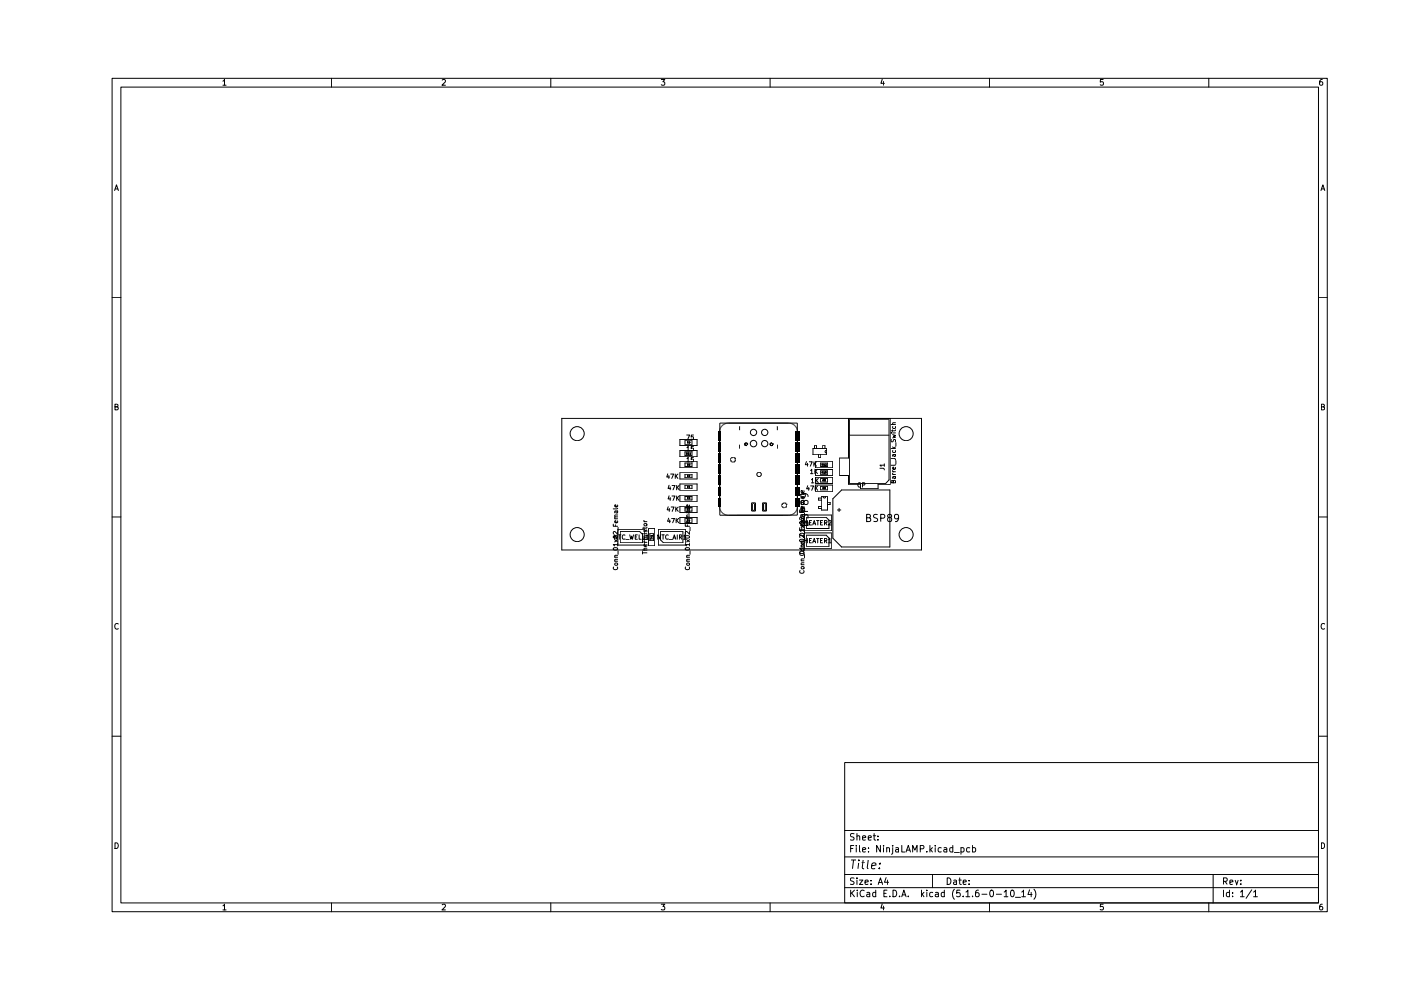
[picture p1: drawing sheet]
<svg xmlns="http://www.w3.org/2000/svg" width="297mm" height="210mm" viewBox="0 0 297 210" stroke-linecap="round" stroke-linejoin="round" font-family="sans-serif">
<g fill="none" stroke="#000" stroke-width=".21">
<path d="M23.8 16.6h257.6v176.7h-257.6zM25.6 18.5h253.9v172.9h-253.9zM47.3 17.2l.3-.3v1.2M47.3 18.1h.6M70.3 16.6v1.9M93.8 17l.4-.1 .2 .3-.7 .9h.7M116.8 16.6v1.9M140.2 16.9h.7l-.4 .4 .4 .1v.6h-.7M163.3 16.6v1.9M187 16.8l-.2 .9h.7M187.3 17.3v.8M209.8 16.6v1.9"/>
<path d="M233.9 16.9h-.6v.5h.5l.2 .5-.3 .2-.4-.1M256.3 16.6v1.9M280.3 16.9h-.3l-.2 .5v.6h.5v-.6l-.3-.1-.2 .3M24.3 40.4l.4-1.2 .4 1.2M24.4 40.1h.6M280.1 40.4l.4-1.2 .4 1.2M280.2 40.1h.6M23.8 63.1h1.8M279.5 63.1h1.9M24.4 86.3l.6-.1v-.4l-.6-.1v1.2h.4l.3-.4-.3-.2M119.1 88.7h76.3v27.9h-76.3zM144.2 97.9h3.6v1.3h-3.6z"/>
<path d="M144.2 93.2h3.6v1.3h-3.6zM144.2 95.5h3.6v1.3h-3.6zM145.2 93.5h1.5v.7h-1.5zM145.2 95.8h1.5v.8h-1.5zM145.2 98.2h1.5v.7h-1.5zM145.5 96.2l.2-.2h-.2v.4M145.6 92.2h.6l-.4 1M145.6 96.2l.2 .2M145.6 97.3l.3-.3v.9M145.6 94.9l.3-.3v1M145.6 95.6h.6M145.7 98.5l.2-.1h-.2v.3"/>
<path d="M145.7 93.8l.2-.1-.2-.1v.4M145.8 98.5l.1 .2M145.8 93.8l.1 .2M145.9 96.1l.1-.1v.4M145.9 96.4h.2M146.1 98.5v-.1h.2l-.2 .3h.2l-.1-.2M146.2 96.1l.1-.1v.4M146.2 96.4h.2M146.3 93.8h-.2v-.1h.2l-.2 .3M147 97h-.4l-.1 .4h.5v.4h-.5M147 92.2h-.4l-.1 .5 .5-.1v.5h-.5M147 94.6h-.4l-.1 .5 .5-.1v.5h-.5"/>
<path d="M152.4 91.5v1.8M152.4 93.8v1.9M152.4 96.2v1.8M152.4 98.5v1.9M152.5 91.5v1.8M152.5 93.8v1.9M152.5 96.2v1.8M152.5 98.5v1.9M152.6 91.3v16.3M152.6 89.7h16.4v19.5h-16.4zM152.6 91.5v1.8M152.6 93.8v1.9"/>
<path d="M152.6 96.2v1.8M152.6 98.5v1.9M152.7 90.9h.1M152.7 91.5v1.8M152.7 93.8v1.9M152.7 96.2v1.8M152.7 98.5v1.9M152.9 90.6l-.3 .6M153.1 90.3l-.3 .3M153.2 90.2h-.1M153.6 89.9h.1M153.9 89.8l-.9 .5"/>
<path d="M154.2 89.7h-.1M154.4 89.7l-.6 .1M154.9 97.5h.1M154.9 97.6l.1 .2M154.9 97.3h.1M154.9 97.3v.4M154.9 97.7h.1M154.9 97.2v.1M155 97.1h.1M155 97.8h.1M155 97.1v.1M155.1 97.9h.1"/>
<path d="M155.1 97h.1M155.1 97v.1M155.2 97h.4M155.2 97l-.3 .3M155.6 97h.1M155.6 97.9v.1M155.6 97.9h.1M155.7 97l.1 .2M155.7 97.1h.1M155.7 97.9h-.1M155.7 97.8v.1M155.8 97.8h.1"/>
<path d="M155.8 97.1h.1M155.8 97.2v.5M155.8 97.7h.1M155.8 97.2l.1 .1M155.9 97.3h.1M155.9 97.7l-.4 .3-.5-.2M155.9 97.4h.1M155.9 97.5v.1M156.8 90.4v.8M156.8 94.3v.8M157.8 94.2h.1M157.9 94.1h.1"/>
<path d="M157.9 94.3h.1M157.9 94.1v.2M157.9 94.1h-.1M157.9 94.3v.1M157.9 94v.1M157.9 94.3l.1 .1M157.9 94h.1M157.9 94.4h.1M158 94l-.1 .1M158 94.4v.1M158 94.4h.1M158 94.4h.3"/>
<path d="M158.1 94.5h.1M158.1 93.9h.1M158.2 93.9h.1M158.2 94.5h.1M158.2 93.9l.1 .1M158.2 94.4h.1M158.2 93.9l-.2 .1M158.2 94.4v.1M158.3 94h.1M158.3 94.4h.1M158.4 94v.2M158.4 94v.1"/>
<path d="M158.4 94.4h-.1M158.4 94.3h.1M158.4 94.1h.1M158.4 94.2h.1M158.4 94.2v.2M163.2 94.2h.1M163.2 94.3l.2 .2M163.2 94.1h.1M163.2 94.3h.1M163.3 94.3h.1M163.3 94l-.1 .1M163.3 94h.1"/>
<path d="M163.4 94h.1M163.4 94l-.2 .3M163.4 94.4h.1M163.4 94.4h.2M163.4 94.5h.1M163.4 93.9h.1M163.5 93.9h.1M163.5 94.5h.1M163.6 93.9h.1M163.6 94.5h.1M163.6 94.4h.1M163.6 93.9l-.2 .1"/>
<path d="M163.6 93.9l.2 .2M163.7 94.4h.1M163.7 94h.1M163.7 94.3h.1M163.7 94.4l-.1 .1M163.7 94l.1 .1M163.8 94.1h.1M163.8 94.2h.1M163.8 94.1l-.1 .3M164.8 90.4v.8M164.8 94.3v.8M167.3 89.7l.5 .1"/>
<path d="M167.5 89.7h.1M167.7 89.8l.9 .5 .4 .9M168.3 90v.1M168.3 90.1h.1M168.6 91.5v1.8M168.6 93.8v1.9M168.6 96.2v1.8M168.6 98.6v1.8M168.7 90.4h.1M168.7 91.5v1.8M168.7 93.8v1.9M168.7 96.2v1.8"/>
<path d="M168.7 98.6v1.8M168.8 91.5v1.8M168.8 93.8v1.9M168.8 96.2v1.8M168.8 98.6v1.8M168.9 91.5v1.8M168.9 93.8v1.9M168.9 96.2v1.8M168.9 98.6v1.8M169 91.5v1.8M169 93.8v1.9M169 96.2v1.8"/>
<path d="M169 98.6v1.8M169 91v.1M169 91.2v16.6M169.1 91.4h.1M169.1 91.5v1.8M169.1 93.8v1.9M169.1 96.2v1.8M169.1 98.6v1.8M169.2 91.5v1.8M169.2 93.8v1.9M169.2 96.2v1.8M169.2 98.6v1.8"/>
<path d="M169.3 91.5v1.8M169.3 93.8v1.9M169.3 96.2v1.8M169.3 98.6v1.8M169.4 91.5v1.8M169.4 93.8v1.9M169.4 96.2v1.8M169.4 98.6v1.8M171 97.9l-.3 .6h.6M171.2 98.2v.6M171.6 97.9h.6l-.4 .9M171.8 99.7l.3-.2v.9"/>
<path d="M172.4 95.1h2.8v1.3h-2.8zM172.6 97.9v.9M172.7 95.1v-.6h.4v.6M172.7 98.3l.4 .5M172.8 99.5v.9M172.9 99.9l.4 .5M172.9 97.9h3.6v1.3h-3.6zM172.9 99.5h3.7v1.3h-3.7zM173.1 97.9l-.5 .5M173.3 99.5l-.5 .5M173.6 96.4v.6h.4v-.6M174 99.8h1.5v.8h-1.5z"/>
<path d="M174 98.2h1.5v.7h-1.5zM174.3 98.5l.2-.1h-.2v.3M174.4 98.5l.1 .2M174.4 95.1v-.6h.5v.6M174.6 98.5l.1-.1v.3M174.6 98.7h.3M175 98.4l.2 .1-.2 .2h.2M175.2 95.5l-.3 .2 .3 .3M179.9 88.7v8.4h-1.9v3.7h1.9v1.9h2.5v.9h3.8v-.9h2.5v-14M180.1 89h8.4v12.7l-.7 .8h-7.7zM180.1 92.3h8.4M186.6 99.3h.8l.1 .3"/>
<path d="M187.5 98.6h-.9l.2 .3M187.5 98.4v.5M188.9 97.2h.8l.2 .3M188.9 91.8h.1M188.9 95.1h1M188.9 90h1M189 93.2v.5h.3l.2-.5h.2l.2 .1-.1 .4M189.2 99.8l.2 .2M189.2 92.1l.7 .2-.5 .2 .5 .2-.7 .1M189.2 94.8l.4 .3M189.2 91.8h.7M189.2 91.1v.4"/>
<path d="M189.3 95.5l-.1 .3 .2 .2 .4-.1v-.4M189.3 90.4l-.1 .3 .2 .2 .4-.1v-.4M189.5 96.4l.1 .4 .3-.1-.1-.3M189.8 99.1l-.1 .4h-.4v-.4l.2-.1v.5M189.9 98.5l-.2 .1h-.8M189.9 96.4h-.6v.3M189.9 91.1l-.2 .2h-.8M189.9 89.6l-.6 .1v.3M189.9 94.8l-.4 .2M189.9 93.9v.7M189.9 97.7v.7M280.2 86.3l.5-.1v-.4l-.5-.1v1.2h.4l.2-.4-.2-.2"/>
<path d="M23.8 109.6h1.8M130 111.1v.5h1M130.1 116.2a.46 .46 0 0 1 .5-.2 .46 .46 0 0 1 .3 .5 .45 .45 0 0 1-.5 .2 .45 .45 0 0 1-.3-.5zM130.1 113.7a.46 .46 0 0 1 .5-.2 .46 .46 0 0 1 .3 .5 .46 .46 0 0 1-.5 .2 .46 .46 0 0 1-.3-.5zM130.3 119h.7M130.3 118.1h.7M130.3 114.4l.7 .5M130.3 110h.7M130.4 119.4h.5v.4h-.5zM130.5 111.3v.3M130.6 108.3l.1 .5 .3-.1-.1-.4M130.8 113.4v.9l-.5-.9v.9"/>
<path d="M130.9 110.4l-.1 .4h-.3l-.2-.3 .3-.1v.4M130.9 107.1l-.1 .4h-.3l-.2-.3 .3-.2v.5M131 118.6h-.6v.4M131 117.7l-.6 .1v.3M131 115.5h-1l.3 .2M131 112.7v.6l-.7-.6-.3 .2 .1 .3M131 109.6h-.6v.4M131 109.2h-.6l-.1 .3 .2 .1M131 108.3l-.6 .1v.3M131 107.8l-1 .1M131 115.2v.5M131 114.4l-.7 .5"/>
<path d="M131 111.8v3.8h5.7v-3.4h-5.7M131 116.8v.7M131.1 113.4h.6M131.4 113.4v.9M131.5 112.7h4.1l.6 .6v1.8h-4.7zM132.5 113.5a.41 .41 0 0 0-.6 .4 .41 .41 0 0 0 .6 .3M132.7 114.4h.7M133.5 113.4l.2 .9 .2-.6 .2 .6 .2-.9M134.7 113.8h.3M135.1 113.4h-.4v.9h.4M135.5 113.4v.9h.4M136.2 113.2h.1"/>
<path d="M136.2 116.9v.6M136.2 117.2h1M136.2 116.6h1M136.3 113.4v.9h.4M136.5 114.7l.2 .3M136.5 110.3l.2 .3M136.5 114.4h.7M136.5 115h.7M136.5 113.2h.7M136.5 111.7v.4M136.5 110.6h.7M136.6 112.4l-.1 .2 .2 .2 .2-.4h.2v.4"/>
<path d="M136.6 111.1h.5v.3l-.5 .1zM137 113.7l.2-.3v.9M137 114.3h.5M137.1 115.4l-.1 .4h-.4l-.1-.3 .3-.1v.4M137.2 116.2l-.6 .1v.3M137.2 114l-.6 .1v.3M137.2 113.6l-.6 .1-.1 .2 .2 .1M137.2 111.7l-.2 .3h-.8M137.5 112.1h1.3v3.6h-1.3zM137.8 113.2h.7v1.4h-.7zM138 114.1h.3M138 114.2v.2"/>
<path d="M138 114.3h.3M138 113.8h.3M138.2 113.8v.3M138.3 113.6h-.3l.1 .1M138.3 113.5v.2M139.6 112.2h5.7v3.4h-5.7zM140 113.4v.9l-.5-.9v.9M140.1 112.7h4.7v2.4h-4.1l-.6-.6zM140.3 113.4h.5M140.6 113.4v.9M141.6 100.5l-.2 .6h.5M141.7 107.5l-.2 .6h.5"/>
<path d="M141.7 113.5a.41 .41 0 0 0-.6 .4 .41 .41 0 0 0 .6 .3M141.8 109.9l-.3 .6h.6M141.8 100.8v.6M141.9 102.9l-.3 .7h.6M141.9 105.1l-.3 .7h.6M141.9 114.4h.7M141.9 107.8v.6M142 110.2v.6M142.1 103.2v.7M142.1 105.5v.6M142.2 100.5h.6l-.4 .9M142.3 107.5h.6l-.4 .9"/>
<path d="M142.4 109.9h.6l-.4 .9M142.5 102.9h.6l-.4 1M142.5 105.2h.6l-.4 .9M142.7 114.3l.3-.9 .3 .9M142.7 114.1h.5M143.2 100.5v.9M143.3 107.5v.9M143.3 100.9l.4 .5M143.4 109.9v.9M143.4 107.9l.4 .5M143.5 102.9v1M143.5 105.2v.9"/>
<path d="M143.5 110.3l.4 .5M143.6 113.4v.9M143.6 103.3l.4 .6M143.6 105.6l.4 .5M143.7 100.5l-.5 .5M143.8 107.5l-.5 .5M143.9 109.9l-.5 .5M144 102.9l-.5 .6M144 105.2l-.5 .5M144 113.9l.5-.1v-.3l-.5-.1v.9M144.2 109.7h3.6v1.3h-3.6zM144.2 100.2h3.6v1.4h-3.6z"/>
<path d="M144.2 102.6h3.6v1.3h-3.6zM144.2 105h3.6v1.3h-3.6zM144.2 107.3h3.6v1.3h-3.6zM144.2 113.9l.4 .4M144.9 113.7l.3-.3v.9M144.9 114.3h.6M145.2 110h1.5v.7h-1.5zM145.2 107.6h1.5v.8h-1.5zM145.2 100.5h1.5v.8h-1.5zM145.2 102.9h1.5v.7h-1.5zM145.2 105.3h1.5v.7h-1.5zM145.3 111.1v.5h.9"/>
<path d="M145.3 116.2a.46 .46 0 0 1 .5-.2 .46 .46 0 0 1 .4 .5 .53 .53 0 0 1-.9-.2zM145.4 113.7a.46 .46 0 0 1 .5-.2 .46 .46 0 0 1 .3 .5 .56 .56 0 0 1-.9-.2zM145.6 119h.6M145.6 118.1h.6M145.6 114.4l.6 .5M145.7 119.4h.4l.1 .4h-.6zM145.7 108h.2v-.2h-.2v.4M145.7 103.3l.2-.2h-.2v.4M145.7 100.9l.2-.2h-.2v.4M145.7 105.6l.2-.1-.2-.1v.4M145.7 110.4l.2-.2h-.2v.3M145.7 111.3v.3"/>
<path d="M145.8 108l.1 .2M145.8 103.3l.1 .2M145.8 100.9l.1 .2M145.8 105.6l.1 .2M145.8 110.4l.1 .1M145.8 108.3l.2 .5 .2-.1v-.4M146 107.8h.3l-.2 .4M146 105.4h.3l-.1 .2 .1 .2h-.3M146.1 103.2l.1-.1v.4M146.1 100.7l.2 .1-.3 .3h.3M146.1 103.5h.2M146.2 110.1l-.1 .3h.2"/>
<path d="M146.2 110.4l-.1 .4h-.5v-.4h.2l.1 .4M146.2 107.1l-.1 .4-.5-.1v-.3l.2-.1 .1 .5M146.2 118.6h-.6l.1 .4M146.2 117.7l-.6 .1 .1 .3M146.2 115.5h-.9l.2 .2M146.2 112.7v.6l-.7-.6-.2 .2 .1 .3M146.2 109.6h-.6l.1 .4M146.2 109.2h-.6v.3l.1 .1M146.2 108.3l-.6 .1v.3M146.2 107.8l-.9 .1M146.2 115.2v.5M146.2 114.4l-.6 .5"/>
<path d="M146.2 110.3v.2M146.3 111.8v.7M146.3 116.8v.7M152.4 100.9v1.9M152.4 103.3v1.8M152.4 105.6v1.9M152.5 100.9v1.9M152.5 103.3v1.8M152.5 105.6v1.9M152.6 107.7a1.97 1.97 0 0 0 1.4 1.5h.1M152.6 100.9v1.9M152.6 103.3v1.8"/>
<path d="M152.6 105.6v1.9M152.7 100.9v1.9M152.7 103.3v1.8M152.7 105.6v1.9M153 108.5v.1M153.2 108.8h.1M153.3 108.9h.1M153.4 108.9h.1M153.6 109v.1M153.7 109.1h.1M154.2 109.2h.1M159.3 106.6h.9v1.8h-.9z"/>
<path d="M159.5 106.8h.5v1.4h-.5zM161.7 106.6h.8v1.8h-.8zM161.9 106.8h.5v1.4h-.5zM165.7 107.3l.1 .1M165.8 107h-.1M165.8 106.9h.1M165.8 107.4h.1M165.8 107.4l.2 .2M165.8 106.8h.1M165.8 106.8v.1M165.8 107.4v.1M165.9 107.5h.1"/>
<path d="M165.9 106.7v.1M165.9 106.7h.1M165.9 107.5l.1 .1M166 107.6h.1M166 106.7h.1M166.1 107.6l.1 .1M166.1 106.6v.1M166.4 107.6l-.1 .1M166.4 106.6l.1 .1M166.4 106.7h-.3l-.3 .3v.3M166.5 106.7h.1M166.5 107.6h-.4"/>
<path d="M166.5 106.7l.2 .2M166.5 107.6h-.1M166.6 106.7h.1M166.6 107.5l-.1 .1M166.6 106.7v.1M166.6 107.5h.1M166.6 106.8h.1M166.7 106.8v.1M166.7 107.4h.1M166.7 107.4l-.2 .2M166.7 106.9l.1 .1M166.7 106.9h.1"/>
<path d="M166.7 107v.3M166.8 107.3l-.1 .1M167.4 109.2h.1M167.7 109.2h.1M167.9 109.1l-.4 .1M167.9 109.1h.1M168.6 108.6h.1M168.6 100.9v1.9M168.6 103.3v1.8M168.6 105.6v1.9M168.7 100.9v1.9M168.7 103.3v1.8"/>
<path d="M168.7 105.6v1.9M168.8 108.4l-.1 .1M168.8 100.9v1.9M168.8 103.3v1.8M168.8 105.6v1.9M168.9 100.9v1.9M168.9 103.3v1.8M168.9 105.6v1.9M168.9 108.1h.1M169 100.9v1.9M169 103.3v1.8M169 105.6v1.9"/>
<path d="M169 107.9h.1M169 107.8l-.5 .9-.6 .4M169.1 100.9v1.9M169.1 103.3v1.8M169.1 105.6v1.9M169.2 100.9v1.9M169.2 103.3v1.8M169.2 105.6v1.9M169.3 100.9v1.9M169.3 103.3v1.8M169.3 105.6v1.9M169.4 100.9v1.9"/>
<path d="M169.4 103.3v1.8M169.4 105.6v1.9M169.5 111.9v.4h1M169.5 108.1v.5l1-.1-.2 .2h-.8M169.6 116.9a.45 .45 0 0 1 .5-.1 .45 .45 0 0 1 .3 .5 .46 .46 0 0 1-.5 .2 .46 .46 0 0 1-.3-.5zM169.6 114.4a.45 .45 0 0 1 .5-.1 .45 .45 0 0 1 .3 .4 .46 .46 0 0 1-.5 .2 .46 .46 0 0 1-.3-.4zM169.6 117.2a.41 .41 0 0 0 .4 .6 .41 .41 0 0 0 .4-.6M169.6 113.1a.49 .49 0 0 1 .9 .3 .46 .46 0 0 1-.5 .2 .46 .46 0 0 1-.4-.4zM169.6 110.6a.49 .49 0 0 1 .9 .3 .53 .53 0 0 1-1-.1zM169.9 109.1l-.1 .6 .3 .3 .4-.2 .2-.7h.5l.1 .3v.6M169.9 119.7h.6M169.9 118.9h.6"/>
<path d="M169.9 115.2l.6 .5M169.9 110.8h.6M169.9 115.9h.6M169.9 115.1h.6M169.9 111.4l.6 .5M169.9 107h.6M169.9 116.4h.5v.3l-.5 .1zM170 108.2v.4M170 112v.3M170.1 109.1l.2 .4 .2-.1-.1-.3M170.1 105.3l.2 .5 .2-.2-.1-.3M170.4 111.2l-.1 .4-.4-.1v-.3l.2-.1 .1 .5"/>
<path d="M170.4 107.8l-.1 .4h-.4v-.4h.2l.1 .4M170.4 107.4l-.1 .4-.4-.1v-.3l.2-.1 .1 .5M170.4 104l-.1 .4h-.4v-.4h.2l.1 .4M170.5 106.4l.2-.3 .5 .1 .1 .2v.4l-.6 .2-.2-.2-.2-.6h-.4l-.1 .5 .1 .2h.4l.2-.2M170.5 104.6l.2 .3v.3l-.2 .3-.6-.1-.1-.2 .1-.4 .2-.2a1.07 1.07 0 0 1 1.2 .3v.5M170.5 119.3l-.6 .1v.3M170.5 118.5h-.6v.4M170.5 116.2h-1l.3 .3M170.5 113.4v.6l-.7-.6-.3 .2 .1 .4M170.5 110.4h-.6v.4M170.5 110h-.6l.1 .4M170.5 109.1h-.6v.4"/>
<path d="M170.5 115.5l-.6 .1v.3M170.5 114.7l-.6 .1v.3M170.5 112.4h-1l.3 .3M170.5 109.7v.5l-.7-.5-.3 .1 .1 .4M170.5 106.6h-.6v.4M170.5 106.2h-.6l.1 .4M170.5 105.3l-.6 .1v.3M170.5 104.7l-.2 .2h-.8M170.5 112.2v.5M170.5 116v.5M170.5 115.2l-.6 .5M170.5 111.4l-.6 .5"/>
<path d="M170.5 110.9l.3-.4 .4 .1 .1 .2v.6h-1.5l.1-.7 .3-.1 .3 .2v.6M170.5 109.2h5.8v3.3h-5.8zM170.5 113h5.7v3.3h-5.7zM170.6 112.6v.7M170.6 117.6v.7M170.6 108.8v.7M170.6 113.8v.7M170.6 108.4l-.1-.7-.2-.2-.4 .2-.1 .7h1.5M170.6 110.4v.9M170.6 114.2v.9M170.6 114.6h.6M170.6 110.8h.6"/>
<path d="M171 109.7h4.2l.6 .6v1.8h-4.8zM171 113.5h4.2l.6 .6v1.7h-4.8zM171.2 110.4v.9M171.2 114.2v.9M171.3 103l-.3 .6h.6M171.5 103.3v.7M171.6 114.6h.3M171.6 110.8h.3M171.8 100.4h.6M171.9 103h.6l-.4 1M172 114.2h-.4v.9h.4M172 101.7l.3-.3v1"/>
<path d="M172 102.4h.6M172.1 110.4h-.5v.9h.5M172.3 115.1l.3-.9 .3 .9M172.3 111.3l.3-.9 .3 .9M172.4 114.8h.4M172.4 111h.5M172.8 103v1M172.9 101.2h3.7v1.3h-3.7zM172.9 102.8h3.7v1.4h-3.7zM173 101.4v1M173 103.4l.4 .6M173.1 101.8l.4 .6"/>
<path d="M173.1 114.2h.5M173.1 110.4h.5M173.4 114.2v.9M173.4 103l-.6 .6M173.4 110.4v.9M173.5 101.4l-.5 .6M173.9 114.6h.4M174 110.8h.3M174 101.5h1.5v.7h-1.5zM174 103.1h1.5v.8h-1.5zM174.1 107.4h-.5v.4h.5M174.1 105.6h-.5v.4h.5"/>
<path d="M174.1 105.3h1.3v2.8h-1.3zM174.3 100.2l.2-.2h-.2v.4M174.4 114.2h-.5v.9h.5M174.4 100.2l.1 .2M174.4 110.4h-.4v.9h.4M174.5 101.8l.2-.1h-.2v.3M174.5 103.5l.2-.2h-.2v.4M174.5 105.3l.3 .3 .3-.3M174.6 101.8l.1 .2M174.6 103.5l.1 .2M174.6 100.1l.1-.1v.4M174.6 100.4h.3"/>
<path d="M174.8 114.6h.4l.1-.4h-.5v.9M174.8 110.9l.5-.1v-.3l-.5-.1v.9M175 103.3l-.2 .3h.2v-.1h-.2M175 101.7h-.2v.1h.2v.2h-.2M175 114.6l.3 .5M175 110.9l.3 .4M175.4 106.5h.6v.5h-.6M175.7 114.4l.3-.2v.9M175.7 110.5l.3-.1 .2 .2-.6 .7h.6M175.7 115.1h.5M176.6 105.7l1.8-1.8h10.3v12.1h-10.3l-1.8-1.9zM177.5 108.1h.8"/>
<path d="M177.9 107.8v.7M182.5 102.4a.41 .41 0 0 0-.6 .4 .41 .41 0 0 0 .6 .4M182.9 102.8h.4v-.4h-.4v.9M183.7 109.8l.7-.1 .1-.2v-.3l-.8-.1v1.5h.6l.2-.2 .1-.3-.3-.3M186.1 109.1h-.6l-.3 .3 .2 .3 .6 .3v.4l-.2 .2-.6-.1M186.7 109.9h.6l.2-.2v-.5l-.2-.1h-.6v1.5M188.5 109.7l-.2-.1v-.4l.2-.1h.4l.1 .5-.7 .2-.1 .2 .1 .4 .2 .2 .4-.1 .2-.2-.1-.4-.2-.2M189.2 100.3l.2 .3M189.2 100.6h.7M189.2 100h.7M189.4 102.1l.1-.3 .4 .2v.4h-1l.1-.5 .3 .1 .1 .4M189.5 101l.1 .5 .3-.1-.1-.4"/>
<path d="M189.9 101h-.5l-.1 .4M190.5 109.7l-.3 .3h-.3l-.3-.3 .2-.6h.4l.2 .1a1.01 1.01 0 0 1-.3 1.4h-.3M279.5 109.6h1.9M25.1 132.3a.53 .53 0 0 0-.8 .5 .53 .53 0 0 0 .8 .5M130.1 120.2a.41 .41 0 0 0 .4 .6 .41 .41 0 0 0 .4-.6M145.4 120.2a.41 .41 0 0 0 .3 .6 .41 .41 0 0 0 .4-.6M169.6 121a.41 .41 0 0 0 .4 .6 .41 .41 0 0 0 .4-.6M169.9 120.2h.5v.3l-.5 .1zM280.8 132.3a.53 .53 0 0 0-.7 .5 .53 .53 0 0 0 .7 .5M23.8 156.1h1.8M279.5 156.1h1.9M24.4 178.7a.61 .61 0 0 1 .7 .6 .61 .61 0 0 1-.7 .6z"/>
<path d="M179.1 161.7h100.4v29.7h-100.4zM179.1 176.1h100.4M180.4 179.9h.4M181 179.2h-.6v1.4M181.1 176.8l-.6-.1-.2 .3 .1 .3 .6 .3v.4l-.2 .1h-.5M181.5 179.2v.2M181.5 179.7v.9M181.7 177.3l.2-.1 .3 .1 .1 .8M181.7 176.7v1.4M182.2 179.2v1.2l.2 .2M182.9 177.7l.7-.2-.1-.2-.4-.1-.2 .2v.7h.6M184.1 177.7l.6-.2v-.2l-.4-.1-.2 .2v.7h.6"/>
<path d="M184.1 179.8v.1M185.1 177.2h.6M185.3 176.7v1.2l.4 .2M186.1 178v.1M186.1 177.3v.1M186.7 179.2v1.4l-.8-1.4v1.4M187.3 179.2v.2M187.3 179.7v.9M188 179.8h.5l.1 .8M188 179.7v.9M189.3 179.7v1.2l-.3 .2M189.3 179.2v.2"/>
<path d="M189.9 179.8h.6v.8M191.2 179.2v1.4h.7M195.1 180l.7-.1v-.5l-.7-.2v1.4M197.2 179.2v1.4M197.7 179.7l-.5 .5M198.3 179.2v.2M198.3 179.7v.9M199.6 179.8l-.4-.1-.3 .3 .1 .6h.6M200.1 179.8h.6v.8M202 179.8l-.4-.1-.2 .3 .1 .6h.5M202 179.2v1.4M203.7 179.8l.4-.1 .3 .3-.1 .6h-.6"/>
<path d="M203.7 179.7v1.4M205.6 179.8l-.4-.1-.3 .3 .2 .6h.5M206.2 179.8l.4-.1 .3 .3-.2 .6h-.5M206.2 179.2v1.4M280.2 178.7a.61 .61 0 0 1 .6 .6 .61 .61 0 0 1-.6 .6zM47.3 192.1l.3-.4v1.2M47.3 192.9h.6M70.3 191.4v1.9M93.8 191.8l.4-.1 .2 .4-.7 .8h.7M116.8 191.4v1.9M140.2 191.7h.7l-.4 .5 .4 .1v.5h-.7M163.3 191.4v1.9"/>
<path d="M179.1 188.2h100.4M179.1 185.4h100.4M179.1 181.7h100.4M180.4 188.7v1.4M180.4 182.3h1.1M180.5 189.3l.7 .8M181 182.3l-.3 1.9M181.1 186.2l-.6-.1-.2 .3 .1 .3 .6 .3v.4l-.2 .1h-.5M181.2 188.7l-.8 .8M181.7 186.1v.2M181.7 186.6v.9M181.8 188.7v.2"/>
<path d="M181.8 189.2v.9M182.1 183l-.2 1.2M182.1 182.3v.2M182.2 186.6h.7l-.7 .9h.7M182.7 183h.7M182.9 180.2l.7-.1-.1-.3-.4-.1-.2 .2v.7h.6M183 182.3l-.2 1.6 .1 .2 .3 .1M183.2 188.9a.62 .62 0 0 0-.9 .5 .62 .62 0 0 0 .9 .6M183.4 187.1l.7-.2-.1-.2-.4-.1-.2 .2 .1 .7h.5M183.8 189.3h.5l.1 .8M184.1 182.3l-.2 1.6 .2 .3M184.1 180.5v.1"/>
<path d="M184.4 189.5l-.5 .1-.2 .2 .2 .3h.5M184.7 187.4v.1M184.7 186.7v.1M184.8 183.6l.9-.2v-.3h-.7l-.2 .8 .2 .3 .5-.1M185.7 189.3l-.4-.1-.3 .3 .1 .6h.6M185.7 188.7v1.4M186.2 187.5l.5-1.4 .4 1.4M186.3 187.1h.7M186.4 184v.2M186.6 183.1l-.1 .1M187 191.7l-.2 .8h.7M187.3 192.1v.8"/>
<path d="M187.4 189.4h.5M187.9 186.1l-.4 1h.9M188.1 188.7h-.7v1.4h.7M188.2 186.6v.9M188.7 190v.1M189.3 188.7a.7 .7 0 0 1 .8 .7 .7 .7 0 0 1-.8 .7zM190.5 180.1h-.4l-.2 .2 .2 .3h.4M190.7 190v.1M191.2 190.1l.4-1.4 .5 1.4M191.3 189.7h.7M192.1 180.6l.5-1.4 .4 1.4M192.3 180.2h.6"/>
<path d="M192.6 190v.1M193.5 180.6v-1.4l.5 1 .4-1v1.4M195.4 188.7v1.4M195.5 189.6l.4 .5M195.9 189.2l-.5 .5M196.5 188.7v.2M196.5 180.5v.1M196.5 189.2v.9M197.3 180.1l.4 .5M197.7 185.4v2.8M197.8 189.3l-.4-.1-.3 .3 .1 .6h.6M198.3 189.3h.6l.1 .8"/>
<path d="M199 189.5l-.7 .3 .2 .3h.5M200.2 189.3l-.4-.1-.2 .3 .1 .6h.5M200.2 188.7v1.4M200.7 180.1h-.4l-.2 .2 .2 .3h.4M200.8 186.1a.7 .7 0 0 1 .8 .7 .7 .7 0 0 1-.8 .7zM202.2 186.7h.6v.8M202.3 188.5a1.58 1.58 0 0 0 0 2.2M202.3 180.8h1.1M202.8 186.9l-.7 .3 .2 .3h.5M203.3 186.6h.5M203.5 186.1v1.2l.3 .2M203.5 188.7h-.6l-.1 .7 .2-.1h.5l.1 .2-.1 .5-.2 .1-.5-.1"/>
<path d="M204.2 187.1l.7-.2-.1-.2-.4-.1-.2 .2 .1 .7h.5M204.2 190v.1M204.8 189.1l.4-.4v1.4M204.8 190.1h.8M205.5 187.4v.1M205.5 186.7v.1M206.2 190v.1M207.5 188.7l-.4 .1a.92 .92 0 0 0 0 1.3l.4-.1 .1-.5-.3-.2h-.4l-.1 .2M208.2 189.6h1.1M209.8 191.4v1.9M210 188.9l.2-.2a.75 .75 0 0 1 .5 .7 .75 .75 0 0 1-.5 .7l-.4-.5zM211.2 189.6h1.1"/>
<path d="M212.9 189.1l.4-.4v1.4M212.9 190.1h.8M214.4 188.9l.2-.2a.75 .75 0 0 1 .4 .7 .75 .75 0 0 1-.4 .7l-.4-.5zM215.3 190.3h1.1M216.6 189.1l.4-.4v1.4M216.6 190.1h.8M218.3 188.7l-.4 1h.9M218.6 189.2v.9M219.2 188.5a1.58 1.58 0 0 1 0 2.2M233.9 191.7h-.6v.6l.5-.1 .1 .6h-.6M256.3 191.4v1.9M257.2 185.4v6"/>
<path d="M259.4 186.9l.7-.1v-.5l-.7-.2v1.4M259.4 188.7v1.4M259.7 186.9l.5 .6M260.7 189.3l-.4-.1-.3 .3 .1 .6h.6M260.7 188.7v1.4M260.7 187.1l.7-.2-.1-.2-.4-.1-.2 .2 .1 .7h.5M261.3 190v.1M261.3 189.3v.1M261.9 186.6l.3 .9 .3-.9M263 189.1l.4-.4v1.4M263 190.1h.8M263.1 187.4v.1"/>
<path d="M263.1 186.7v.1M265.4 188.7l-1.2 1.8M265.8 189.1l.4-.4v1.4M265.8 190.1h.8M280.3 191.7l-.3 .1-.2 .4v.6l.5 .1v-.7h-.3l-.2 .2"/>
<circle cx="122.4" cy="91.9" r="1.49"/>
<circle cx="159.8" cy="91.7" r=".67"/>
<circle cx="159.8" cy="94.1" r=".69"/>
<circle cx="162.1" cy="94.1" r=".67"/>
<circle cx="162.1" cy="91.7" r=".67"/>
<circle cx="192.1" cy="91.9" r="1.49"/>
<circle cx="122.4" cy="113.3" r="1.49"/>
<circle cx="160.9" cy="100.6" r=".48"/>
<circle cx="175.1" cy="100.2" r=".16"/>
<circle cx="192.1" cy="113.3" r="1.49"/>
</g>
</svg>
